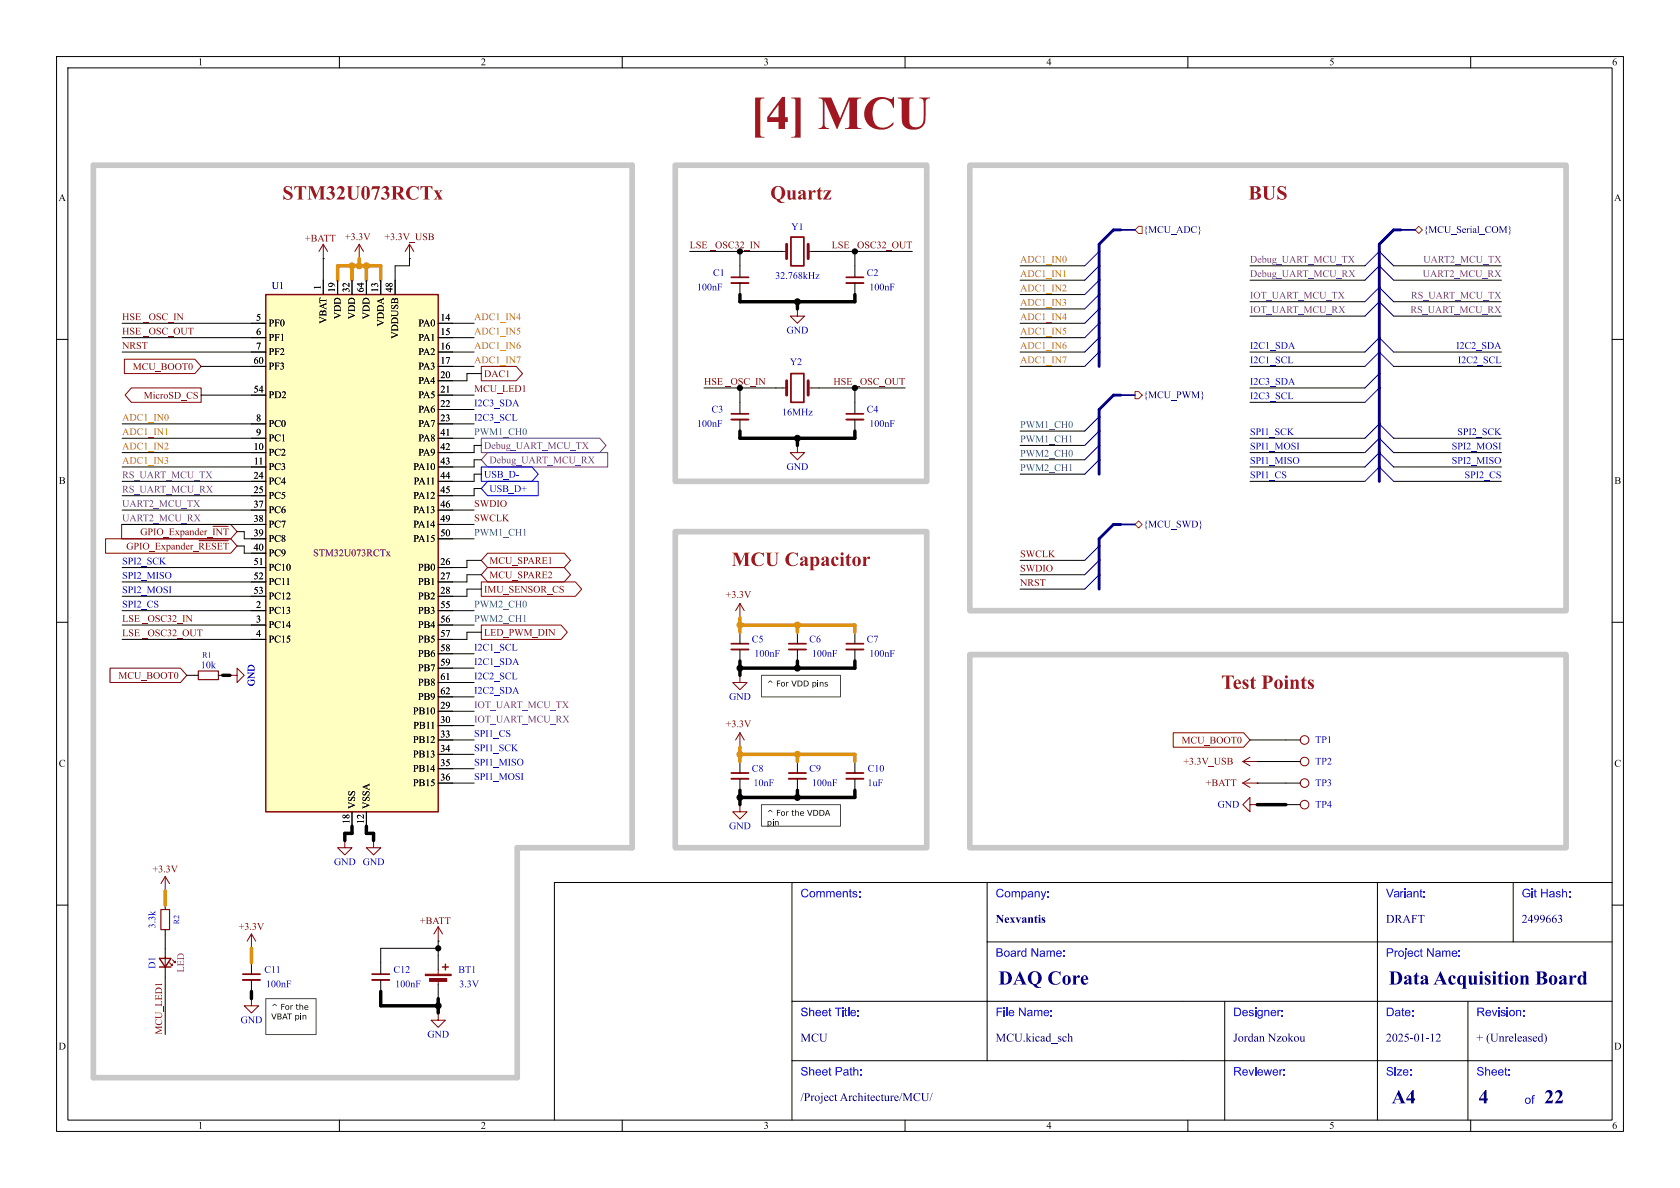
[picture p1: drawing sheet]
<svg xmlns="http://www.w3.org/2000/svg" width="297mm" height="210mm" viewBox="0 0 297 210" stroke-linecap="round" stroke-linejoin="round" font-family="sans-serif">
<defs><g id="words">
<text font-size="8.4" fill="#a21622" x="132.6" y="25">[4] MCU</text>
<g font-size="3.5" fill="#a21622">
<text x="49.9" y="36.2">STM32U073RCTx</text>
<text x="136.2" y="36.2">Quartz</text>
<text x="220.7" y="36.2">BUS</text>
<text x="129.3" y="101">MCU Capacitor</text>
<text x="215.9" y="122.7">TestPoints</text>
</g>
<g font-size="3.5" fill="#00007f">
<text x="176.5" y="174.9">DAQ Core</text>
<text x="245.5" y="174.9">DataAcquisitionBoard</text>
<text x="246" y="195.9">A4</text>
<text x="261.4" y="196">4</text>
<text x="273" y="196">22</text>
</g>
<g font-size="2.1" fill="#00f">
<text x="141.5" y="159.2">Comments:</text>
<text x="176" y="159.2">Company:</text>
<text x="245" y="159.2">Variant:</text>
<text x="269" y="159.2">Git Hash:</text>
<text x="176" y="169.7">Board Name:</text>
<text x="245" y="169.7">Project Name:</text>
<text x="141.5" y="180.2">Sheet Title:</text>
<text x="176" y="180.2">File Name:</text>
<text x="218" y="180.2">Designer:</text>
<text x="245" y="180.2">Date:</text>
<text x="261" y="180.2">Revision:</text>
<text x="141.5" y="190.7">Sheet Path:</text>
<text x="218" y="190.7">Reviewer:</text>
<text x="245" y="190.7">Size:</text>
<text x="261" y="190.7">Sheet:</text>
<text x="269.5" y="195.7">of</text>
</g>
<g font-size="2.1" fill="#00007f">
<text x="176" y="163.7">Nexvantis</text>
<text x="245" y="163.7">DRAFT</text>
<text x="269" y="163.7">2499663</text>
<text x="141.5" y="184.7">MCU</text>
<text x="176" y="184.7">MCU.kicad_sch</text>
<text x="218" y="184.7">JordanNzokou</text>
<text x="245" y="184.7">2025-01-12</text>
<text x="261" y="184.7">+ (Unreleased)</text>
<text x="141.5" y="195.2">/ProjectArchitecture/MCU/</text>
</g>
<g font-size="1.8">
<text x="35" y="12">1</text>
<text x="85" y="12">2</text>
<text x="135" y="12">3</text>
<text x="185" y="12">4</text>
<text x="235" y="12">5</text>
<text x="285" y="12">6</text>
<text x="10.3" y="36">A</text>
<text x="285.3" y="36">A</text>
<text x="121.9" y="44.1">LSE_OSC32_IN</text>
<text x="147" y="44.1">LSE_OSC32_OUT</text>
<text x="56.9" y="51.2" transform="rotate(-90 56.9 51.2)">1</text>
<text x="59.4" y="51.7" transform="rotate(-90 59.4 51.7)">19</text>
<text x="62" y="51.7" transform="rotate(-90 62 51.7)">32</text>
<text x="64.5" y="51.7" transform="rotate(-90 64.5 51.7)">64</text>
<text x="67.1" y="51.7" transform="rotate(-90 67.1 51.7)">13</text>
<text x="69.6" y="51.7" transform="rotate(-90 69.6 51.7)">48</text>
<text x="45.3" y="56.9">5</text>
<text x="45.3" y="59.4">6</text>
<text x="47.5" y="58.1">PF0</text>
<text x="58.1" y="57.2" transform="rotate(-90 58.1 57.2)">VBAT</text>
<text x="60.7" y="56.4" transform="rotate(-90 60.7 56.4)">VDD</text>
<text x="63.2" y="56.4" transform="rotate(-90 63.2 56.4)">VDD</text>
<text x="65.8" y="56.4" transform="rotate(-90 65.8 56.4)">VDD</text>
<text x="68.3" y="57.7" transform="rotate(-90 68.3 57.7)">VDDA</text>
<text x="70.8" y="59.9" transform="rotate(-90 70.8 59.9)">VDDUSB</text>
<text x="74" y="58.1">PA0</text>
<text x="77.9" y="56.9">14</text>
<text x="77.9" y="59.4">15</text>
<text x="44.8" y="64.5">60</text>
<text x="45.3" y="62">7</text>
<text x="47.5" y="60.7">PF1</text>
<text x="47.5" y="63.2">PF2</text>
<text x="47.5" y="65.8">PF3</text>
<text x="74" y="60.7">PA1</text>
<text x="74" y="63.2">PA2</text>
<text x="74" y="65.8">PA3</text>
<text x="77.9" y="62">16</text>
<text x="77.9" y="64.5">17</text>
<text x="44.8" y="69.6">54</text>
<text x="47.5" y="70.8">PD2</text>
<text x="74" y="68.3">PA4</text>
<text x="74" y="70.8">PA5</text>
<text x="77.9" y="67.1">20</text>
<text x="77.9" y="69.6">21</text>
<text x="124.5" y="68.2">HSE_OSC_IN</text>
<text x="147.3" y="68.2">HSE_OSC_OUT</text>
<text x="45.3" y="74.7">8</text>
<text x="45.3" y="77.2">9</text>
<text x="47.5" y="75.9">PC0</text>
<text x="74" y="73.4">PA6</text>
<text x="74" y="75.9">PA7</text>
<text x="77.9" y="72.1">22</text>
<text x="77.9" y="74.7">23</text>
<text x="77.9" y="77.2">41</text>
<text x="44.8" y="79.8">10</text>
<text x="44.9" y="82.3">11</text>
<text x="47.5" y="78.5">PC1</text>
<text x="47.5" y="81">PC2</text>
<text x="47.5" y="83.5">PC3</text>
<text x="73.1" y="83.5">PA10</text>
<text x="74" y="78.5">PA8</text>
<text x="74" y="81">PA9</text>
<text x="77.9" y="79.8">42</text>
<text x="77.9" y="82.3">43</text>
<text x="10.4" y="86">B</text>
<text x="44.8" y="84.8">24</text>
<text x="44.8" y="87.4">25</text>
<text x="44.8" y="89.9">37</text>
<text x="47.5" y="86.1">PC4</text>
<text x="47.5" y="88.6">PC5</text>
<text x="73.1" y="88.6">PA12</text>
<text x="73.1" y="86.1">PA11</text>
<text x="77.9" y="84.8">44</text>
<text x="77.9" y="87.4">45</text>
<text x="77.9" y="89.9">46</text>
<text x="285.4" y="86">B</text>
<text x="24.8" y="95.1">GPIO_Expander_~{INT} 39</text>
<text x="44.8" y="92.5">38</text>
<text x="44.8" y="95">39</text>
<text x="47.5" y="91.2">PC6</text>
<text x="47.5" y="93.7">PC7</text>
<text x="73.1" y="91.2">PA13</text>
<text x="73.1" y="93.7">PA14</text>
<text x="77.9" y="92.5">49</text>
<text x="77.9" y="95">50</text>
<text x="22.3" y="97.6">GPIO_Expander_~{RESET} 40</text>
<text x="44.8" y="100.1">51</text>
<text x="44.8" y="97.5">40</text>
<text x="47.5" y="96.2">PC8</text>
<text x="47.5" y="98.8">PC9</text>
<text x="47.5" y="101.3">PC10</text>
<text x="73.1" y="96.2">PA15</text>
<text x="73.9" y="101.3">PB0</text>
<text x="77.9" y="100.1">26</text>
<text x="44.8" y="102.6">52</text>
<text x="44.8" y="105.2">53</text>
<text x="45.3" y="107.7">2</text>
<text x="47.5" y="103.9">PC11</text>
<text x="47.5" y="106.4">PC12</text>
<text x="73.9" y="103.9">PB1</text>
<text x="73.9" y="106.4">PB2</text>
<text x="77.9" y="102.6">27</text>
<text x="77.9" y="105.2">28</text>
<text x="77.9" y="107.7">55</text>
<text x="45.3" y="110.2">3</text>
<text x="45.3" y="112.8">4</text>
<text x="47.5" y="108.9">PC13</text>
<text x="47.5" y="111.5">PC14</text>
<text x="73.9" y="108.9">PB3</text>
<text x="73.9" y="111.5">PB4</text>
<text x="77.9" y="110.2">56</text>
<text x="77.9" y="112.8">57</text>
<text x="47.5" y="114">PC15</text>
<text x="73.9" y="114">PB5</text>
<text x="73.9" y="116.6">PB6</text>
<text x="73.9" y="119.1">PB7</text>
<text x="77.9" y="115.3">58</text>
<text x="77.9" y="117.9">59</text>
<text x="73.9" y="121.6">PB8</text>
<text x="73.9" y="124.2">PB9</text>
<text x="77.9" y="120.4">61</text>
<text x="77.9" y="122.9">62</text>
<text x="77.9" y="125.5">29</text>
<text x="73" y="126.7">PB10</text>
<text x="73" y="131.8">PB12</text>
<text x="73.1" y="129.3">PB11</text>
<text x="77.9" y="128">30</text>
<text x="77.9" y="130.6">33</text>
<text x="10.4" y="136">C</text>
<text x="73" y="134.3">PB13</text>
<text x="73" y="136.9">PB14</text>
<text x="77.9" y="133.1">34</text>
<text x="77.9" y="135.6">35</text>
<text x="285.4" y="136">C</text>
<text x="63.2" y="143" transform="rotate(-90 63.2 143)">VSS</text>
<text x="65.8" y="143" transform="rotate(-90 65.8 143)">VSSA</text>
<text x="73" y="139.4">PB15</text>
<text x="77.9" y="138.2">36</text>
<text x="62" y="145.7" transform="rotate(-90 62 145.7)">18</text>
<text x="64.5" y="145.7" transform="rotate(-90 64.5 145.7)">12</text>
<text x="10.3" y="186">D</text>
<text x="285.3" y="186">D</text>
<text x="35" y="200">1</text>
<text x="85" y="200">2</text>
<text x="135" y="200">3</text>
<text x="185" y="200">4</text>
<text x="235" y="200">5</text>
<text x="285" y="200">6</text>
</g>
<g font-size="1.8" fill="#0000c2">
<text x="139.9" y="41.1">Y1</text>
<text x="48" y="51.5">U1</text>
<text x="123.2" y="51.8">100nF</text>
<text x="126" y="49.2">C1</text>
<text x="137" y="49.8">32.768kHz</text>
<text x="153.2" y="49.2">C2</text>
<text x="153.7" y="51.8">100nF</text>
<text x="139" y="59.4">GND</text>
<text x="139.6" y="65">Y2</text>
<text x="221" y="61.9">I2C1_SDA</text>
<text x="221" y="64.4">I2C1_SCL</text>
<text x="257.4" y="61.9">I2C2_SDA</text>
<text x="257.7" y="64.4">I2C2_SCL</text>
<text x="221" y="68.2">I2C3_SDA</text>
<text x="221" y="70.8">I2C3_SCL</text>
<text x="83.8" y="72">I2C3_SDA</text>
<text x="83.8" y="74.6">I2C3_SCL</text>
<text x="123.2" y="75.9">100nF</text>
<text x="125.8" y="73.4">C3</text>
<text x="138.3" y="73.9">16MHz</text>
<text x="153.2" y="73.4">C4</text>
<text x="153.7" y="75.9">100nF</text>
<text x="221" y="77.1">SPI1_SCK</text>
<text x="257.6" y="77.1">SPI2_SCK</text>
<text x="139" y="83.5">GND</text>
<text x="221" y="82.2">SPI1_MISO</text>
<text x="221" y="79.7">SPI1_MOSI</text>
<text x="256.6" y="79.7">SPI2_MOSI</text>
<text x="256.6" y="82.2">SPI2_MISO</text>
<text x="85.6" y="84.9">USB_D-</text>
<text x="86.5" y="87.4">USB_D+</text>
<text x="221" y="84.7">SPI1_CS</text>
<text x="258.9" y="84.7">SPI2_CS</text>
<text x="21.6" y="100">SPI2_SCK</text>
<text x="21.6" y="102.5">SPI2_MISO</text>
<text x="21.6" y="105.1">SPI2_MOSI</text>
<text x="21.6" y="107.6">SPI2_CS</text>
<text x="35.5" y="118.6">10k</text>
<text x="83.8" y="115.2">I2C1_SCL</text>
<text x="83.8" y="117.8">I2C1_SDA</text>
<text x="132.9" y="114">C5</text>
<text x="133.4" y="116.6">100nF</text>
<text x="143.1" y="114">C6</text>
<text x="143.5" y="116.6">100nF</text>
<text x="153.2" y="114">C7</text>
<text x="153.7" y="116.6">100nF</text>
<text x="45.4" y="121.3" transform="rotate(-90 45.4 121.3)">GND</text>
<text x="83.8" y="122.8">I2C2_SDA</text>
<text x="83.8" y="120.3">I2C2_SCL</text>
<text x="128.9" y="124.2">GND</text>
<text x="83.8" y="130.5">SPI1_CS</text>
<text x="232.5" y="131.8">TP1</text>
<text x="83.8" y="133">SPI1_SCK</text>
<text x="83.8" y="135.5">SPI1_MISO</text>
<text x="132.9" y="136.9">C8</text>
<text x="143.1" y="136.9">C9</text>
<text x="153.4" y="136.9">C10</text>
<text x="232.5" y="135.6">TP2</text>
<text x="83.8" y="138.1">SPI1_MOSI</text>
<text x="133.2" y="139.4">10nF</text>
<text x="143.5" y="139.4">100nF</text>
<text x="153.4" y="139.4">1uF</text>
<text x="215.2" y="143.2">GND</text>
<text x="232.5" y="143.2">TP4</text>
<text x="232.5" y="139.4">TP3</text>
<text x="128.9" y="147">GND</text>
<text x="59" y="153.4">GND GND</text>
<text x="27.9" y="164.1" transform="rotate(-90 27.9 164.1)">3.3k</text>
<text x="27.9" y="171.3" transform="rotate(-90 27.9 171.3)">D1</text>
<text x="46.7" y="172.4">C11</text>
<text x="69.6" y="172.4">C12</text>
<text x="81" y="172.4">BT1</text>
<text x="47" y="175">100nF</text>
<text x="69.9" y="175">100nF</text>
<text x="81.2" y="175">3.3V</text>
<text x="42.5" y="181.3">GND</text>
<text x="75.5" y="183.9">GND</text>
</g>
<g font-size="1.8" fill="#000084">
<text x="202.1" y="41.6">{MCU_ADC}</text>
<text x="251.7" y="41.6">{MCU_Serial_COM}</text>
<text x="202.1" y="70.8">{MCU_PWM}</text>
<text x="202.1" y="93.7">{MCU_SWD}</text>
</g>
<g font-size="1.8" fill="#840000">
<text x="53.9" y="43.2">+BATT</text>
<text x="61" y="42.9">+3.3V</text>
<text x="68" y="42.9">+3.3V_USB</text>
<text x="21.6" y="59.3">HSE_OSC_OUT</text>
<text x="21.6" y="56.8">HSE_OSC_IN</text>
<text x="21.6" y="61.9">NRST</text>
<text x="23.5" y="65.8">MCU_BOOT0</text>
<text x="25.4" y="70.9">MicroSD_CS</text>
<text x="83.8" y="69.5">MCU_LED1</text>
<text x="85.6" y="67.1">DAC1</text>
<text x="83.8" y="89.8">SWDIO</text>
<text x="83.8" y="92.4">SWCLK</text>
<text x="86.5" y="100.1">MCU_SPARE1</text>
<text x="180.3" y="98.7">SWCLK</text>
<text x="180.3" y="101.3">SWDIO</text>
<text x="85.6" y="105.2">IMU_SENSOR_CS</text>
<text x="86.5" y="102.7">MCU_SPARE2</text>
<text x="128.3" y="106.1">+3.3V</text>
<text x="180.3" y="103.8">NRST</text>
<text x="21.6" y="112.7">LSE_OSC32_OUT</text>
<text x="21.6" y="110.1">LSE_OSC32_IN</text>
<text x="85.6" y="112.8">LED_PWM_DIN</text>
<text x="20.9" y="120.5">MCU_BOOT0</text>
<text x="128.3" y="129">+3.3V</text>
<text x="208.9" y="131.9">MCU_BOOT0</text>
<text x="209.2" y="135.6">+3.3V_USB</text>
<text x="213.2" y="139.4">+BATT</text>
<text x="27" y="154.7">+3.3V</text>
<text x="42.2" y="164.8">+3.3V</text>
<text x="74.2" y="163.8">+BATT</text>
<text x="28.9" y="182.9" transform="rotate(-90 28.9 182.9)">MCU_LED1</text>
</g>
<g font-size="1.8" fill="#c60">
<text x="180.3" y="46.6">ADC1_IN0</text>
<text x="180.3" y="51.7">ADC1_IN2</text>
<text x="180.3" y="49.2">ADC1_IN1</text>
<text x="83.8" y="56.8">ADC1_IN4</text>
<text x="83.8" y="59.3">ADC1_IN5</text>
<text x="180.3" y="59.3">ADC1_IN5</text>
<text x="180.3" y="54.3">ADC1_IN3</text>
<text x="180.3" y="56.8">ADC1_IN4</text>
<text x="83.8" y="61.9">ADC1_IN6</text>
<text x="83.8" y="64.4">ADC1_IN7</text>
<text x="180.3" y="61.9">ADC1_IN6</text>
<text x="180.3" y="64.4">ADC1_IN7</text>
<text x="21.6" y="77.1">ADC1_IN1</text>
<text x="21.6" y="74.6">ADC1_IN0</text>
<text x="21.6" y="82.2">ADC1_IN3</text>
<text x="21.6" y="79.7">ADC1_IN2</text>
</g>
<g font-size="1.8" fill="#762480">
<text x="221" y="46.6">Debug_UART_MCU_TX</text>
<text x="251.6" y="46.6">UART2_MCU_TX</text>
<text x="221" y="53">IOT_UART_MCU_TX</text>
<text x="221" y="49.2">Debug_UART_MCU_RX</text>
<text x="249.4" y="53">RS_UART_MCU_TX</text>
<text x="251.5" y="49.2">UART2_MCU_RX</text>
<text x="221" y="55.5">IOT_UART_MCU_RX</text>
<text x="249.3" y="55.5">RS_UART_MCU_RX</text>
<text x="85.6" y="79.8">Debug_UART_MCU_TX</text>
<text x="86.5" y="82.4">Debug_UART_MCU_RX</text>
<text x="21.6" y="87.3">RS_UART_MCU_RX</text>
<text x="21.6" y="89.8">UART2_MCU_TX</text>
<text x="21.6" y="84.7">RS_UART_MCU_TX</text>
<text x="21.6" y="92.4">UART2_MCU_RX</text>
<text x="83.8" y="125.4">IOT_UART_MCU_TX</text>
<text x="83.8" y="127.9">IOT_UART_MCU_RX</text>
</g>
<g font-size="1.8" fill="#027084">
<text x="83.8" y="77.1">PWM1_CH0</text>
<text x="180.3" y="75.9">PWM1_CH0</text>
<text x="180.3" y="80.9">PWM2_CH0</text>
<text x="180.3" y="78.4">PWM1_CH1</text>
<text x="180.3" y="83.5">PWM2_CH1</text>
<text x="83.8" y="94.9">PWM1_CH1</text>
<text x="83.8" y="107.6">PWM2_CH0</text>
<text x="83.8" y="110.1">PWM2_CH1</text>
</g>
<g font-size="1.8" fill="#840084">
<text x="55.4" y="98.8">STM32U073RCTx</text>
<text x="33" y="171.9" transform="rotate(-90 33 171.9)">LED</text>
</g>
<g font-size="1.4" fill="#0000c2">
<text x="35.7" y="116.6">R1</text>
<text x="32" y="163.4" transform="rotate(-90 32 163.4)">R2</text>
</g>
<text font-size="1.4" x="135.6" y="146.6">pin</text>
</g></defs>
<g fill="none" stroke="#000" stroke-width=".18">
<path d="M10 10h277v190h-277zM12 12h273v186h-273zM60 10v2M110 10v2M160 10v2M210 10v2M260 10v2M10 60h2M285 60h2M10 110h2M285 110h2M140 156v42"/>
<path d="M174.5 156v31.5M243.5 156v42M267.5 156v10.5M285 156h-187v42M10 160h2M140 177h145M174.5 166.5h110.5M216.5 177v21M259.5 177v21M285 160h2M60 198v2M110 198v2"/>
<path d="M140 187.5h145M160 198v2M210 198v2M260 198v2"/>
</g>
<g fill="#fff">
<path d="M47 176.5h8.9v6.4h-8.9z"/>
<path d="M134.6 119.4h14v3.8h-14z"/>
<path d="M134.6 142.2h14v3.9h-14z"/>
</g>
<g fill="none" stroke="#840000" stroke-width=".18">
<path d="M57.1 43.2l-.7 1.3M57.1 43.2l.8 1.3M57.1 43.2v2.5M63.5 43.2l-.8 1.3M63.5 43.2l.8 1.3M63.5 43.2v2.5M72.4 43.2l-.8 1.3M72.4 43.2l.8 1.3M72.4 43.2v2.5M138.4 44.5h.7M141 54.6v1.3h1.2l-1.2 1.3-1.3-1.3h1.3M142.9 44.5h.6"/>
<path d="M138.4 68.6h.7M141 78.7v1.3h1.2l-1.2 1.3-1.3-1.3h1.3M142.9 68.6h.6M219.7 138.4l1.3 .8M219.7 138.4h2.5M219.7 134.6l1.3 .8M219.7 134.6h2.5M221 137.7l-1.3 .7M221 133.9l-1.3 .7M29.2 154.9l-.8 1.3M29.2 154.9l.8 1.3M29.2 154.9v2.6"/>
<path d="M61 148.6v1.3h1.2l-1.2 1.2-1.3-1.2h1.3M66 148.6v1.3h1.3l-1.3 1.2-1.2-1.2h1.2M221 142.2v-1.2l-1.3 1.2 1.3 1.3v-1.3h1.2M29.2 169.2v1.7M30 170.2l.5 .5v-.3v.3h-.3M30.5 169.7l.5 .5v-.3v.3h-.3"/>
<circle cx="230.6" cy="138.4" r=".76"/>
<circle cx="230.6" cy="130.8" r=".76"/>
<circle cx="230.6" cy="134.6" r=".76"/>
<circle cx="230.6" cy="142.2" r=".76"/>
</g>
<g fill="none" stroke="#000" stroke-width=".18">
<path d="M57.1 45.7h.1M63.5 45.7h.1M72.4 45.7h.1M130.8 47v2M130.8 50v2.1M137.2 44.5h1.2M141 54.6h.1M143.5 44.5h1.3M151.1 47v2M151.1 50v2.1M137.2 68.6h1.2M141 78.7h.1"/>
<path d="M143.5 68.6h1.3M151.1 71.1v2.1M151.1 74.2v2M222.2 138.4h.1M222.2 134.6h.1M227.3 138.4h2.6M227.3 130.8h2.6M227.3 134.6h2.6M29.2 157.5h.1M61 148.6h.1M66 148.6h.1M222.2 142.2h.1"/>
<path d="M227.3 142.2h2.6M29.2 160v.8M29.2 164.3v.8M29.2 167.6v1.8M29.2 170.9v1.8"/>
</g>
<path d="M139.1 43.2v2.5M142.9 43.2v2.5M139.1 67.3v2.6M142.9 67.3v2.6" fill="none" stroke="#840000" stroke-width=".51"/>
<path d="M129.3 49h3M139.8 41.9h2.3v5.1h-2.3zM149.6 49h3.1M139.8 66h2.3v5.1h-2.3zM149.6 73.2h3.1" fill="none" stroke="#840000" stroke-width=".3"/>
<path d="M129.3 50h3M149.6 50h3.1M149.6 74.2h3.1" fill="none" stroke="#840000" stroke-width=".33"/>
<path d="M28.4 160.8h1.6v3.5h-1.6z" fill="none" stroke="#840000" stroke-width=".2"/>
<path d="M28.2 169.4h2l-1 1.5zM28.2 170.9h2" fill="none" stroke="#840000" stroke-width=".25"/>
<path d="M47 52.1h30.5v91.4h-30.5z" fill="#ffffc2"/>
<path d="M47 52.1h30.5v91.4h-30.5zM78.2 170.9h1M78.7 170.4v1.1" fill="none" stroke="#840000" stroke-width=".25"/>
<g fill="none" stroke="#000" stroke-width=".18">
<path d="M21.6 57.2h25.4M21.6 59.7h25.4M57.1 45.7v6.4M72.4 45.7v1.3h-2.6v2.5M80 57.2h3.8M80 59.7h3.8M121.9 44.5h15.3M130.8 44.5v2.5M144.8 44.5h16.5M151.1 44.5v2.5M180.3 57.2h11.5M180.3 59.7h11.5"/>
<path d="M180.3 49.5h11.5M180.3 54.6h11.5M180.3 47h11.5M180.3 52.1h11.5M221 49.5h20.3M221 47h20.3M221 55.9h20.3M221 53.3h20.3M246.4 49.5h19M246.4 47h19M246.4 55.9h19M246.4 53.3h19"/>
<path d="M21.6 62.2h25.4M21.6 74.9h25.4M21.6 77.5h25.4M35.6 64.8h8.8M35.6 69.9h8.8M80 62.2h3.8M80 74.9h3.8M80 77.5h3.8M80 64.8h3.8M80 69.9h3.8M80 72.4h3.8M85.1 66h-2.6v1.3h-2.5"/>
<path d="M85.1 78.7h-1.3v1.3h-3.8M124.5 68.6h12.7M130.8 68.6v4.6M130.8 74.2v2M144.8 68.6h15.2M151.1 68.6v2.5M180.3 62.2h11.5M180.3 64.8h11.5M180.3 78.7h11.5M180.3 76.2h11.5M221 62.2h20.3M221 77.5h20.3"/>
<path d="M221 64.8h20.3M221 71.1h20.3M221 68.6h20.3M246.4 62.2h19M246.4 77.5h19M246.4 64.8h19M21.6 82.6h22.8M21.6 85.1h22.8M21.6 87.6h22.8M21.6 90.2h22.8M21.6 92.7h22.8M21.6 80h22.8"/>
<path d="M80 95.3h3.8M80 90.2h3.8M80 92.7h3.8M85.1 83.8h-1.3v1.3h-3.8M85.1 99.1h-2.6v1.2h-2.5M85.1 81.3h-1.3v1.3h-3.8M85.1 86.4h-1.3v1.2h-3.8M180.3 83.8h11.5M180.3 99.1h11.5M180.3 81.3h11.5M221 82.6h20.3M221 85.1h20.3"/>
<path d="M221 80h20.3M246.4 82.6h19M246.4 85.1h19M246.4 80h19M21.6 108h25.4M21.6 110.5h25.4M21.6 113h25.4M21.6 100.3h22.8M21.6 105.4h22.8M21.6 102.9h22.8M33 119.4h2.1M38.6 119.4h.8"/>
<path d="M40.6 119.4h.1M80 108h3.8M80 110.5h3.8M80 115.6h3.8M80 118.1h3.8M85.1 111.8h-2.6v1.2h-2.5M85.1 101.6h-2.6v1.3h-2.5M85.1 104.1h-2.6v1.3h-2.5M130.8 109.2h.1M130.8 119.4h.1M130.8 111.8v2M130.8 114.8v2"/>
<path d="M141 111.8v2M141 114.8v2M151.1 111.8v2M151.1 114.8v2M180.3 104.1h11.5M180.3 101.6h11.5M80 120.7h3.8M80 128.3h3.8M80 138.4h3.8M80 135.9h3.8M80 133.4h3.8M80 123.2h3.8"/>
<path d="M80 125.7h3.8M80 130.8h3.8M130.8 132.1h.1M130.8 134.6v2.1M130.8 137.7v2M141 134.6v2.1M141 137.7v2M151.1 134.6v2.1M151.1 137.7v2M221 130.8h6.3M222.2 138.4h5.1M222.2 134.6h5.1"/>
<path d="M130.8 142.2h.1M29.2 165.1v2.5M29.2 172.7v10.2M44.4 167.6h.1M44.4 176.5h.1M44.4 170.2v2M44.4 173.2v2.1M67.3 173.2v2.1M77.5 166.4h.1M77.5 179.1h.1M77.5 166.4v5.1M77.5 174v2.5"/>
<path d="M77.5 167.6h-10.2v4.6"/>
</g>
<path d="M129.3 73.2h3M129.3 113.8h3M139.4 113.8h3.1M149.6 113.8h3.1M129.3 136.7h3M139.4 136.7h3.1M149.6 136.7h3.1M42.9 172.2h3.1M65.8 172.2h3" fill="none" stroke="#840000" stroke-width=".3"/>
<path d="M129.3 74.2h3M129.3 114.8h3M139.4 114.8h3.1M149.6 114.8h3.1M129.3 137.7h3M139.4 137.7h3.1M149.6 137.7h3.1M42.9 173.2h3.1M65.8 173.2h3" fill="none" stroke="#840000" stroke-width=".33"/>
<g fill="none" stroke="#840000" stroke-width=".18">
<path d="M22 63.5h12.4l1.2 1.3-1.2 1.2h-12.4zM23.2 68.6h12.4v2.5h-12.4l-1.1-1.2zM85.1 64.8h6.2l1.1 1.2-1.1 1.3h-6.2zM18.7 95.2h22.1l1.1 1.3-1.1 1.3h-22.1zM21.5 92.7h19.3l1.1 1.3-1.1 1.3h-19.3zM35.2 95.6h5.2M37.6 93h2.8M86.2 97.8h13.6l1.1 1.3-1.1 1.2h-13.6l-1.1-1.2zM19.4 118.1h12.5l1.1 1.3-1.1 1.3h-12.5zM40.6 119.4h1.3v-1.3l1.3 1.3-1.3 1.3v-1.3M85.1 110.5h14.1l1.1 1.3-1.1 1.2h-14.1zM85.1 102.9h16.6l1.1 1.2-1.1 1.3h-16.6z"/>
<path d="M86.2 100.3h13.6l1.1 1.3-1.1 1.3h-13.6l-1.1-1.3zM130.8 119.4v1.3h1.3l-1.3 1.2-1.3-1.2h1.3M130.8 106.7l-.8 1.3M130.8 106.7l.8 1.3M130.8 106.7v2.5M130.8 129.5v2.6M130.8 129.5l-.8 1.3M130.8 129.5l.8 1.3M207.4 129.5h12.5l1.1 1.3-1.1 1.3h-12.5zM130.8 142.2v1.3h1.3l-1.3 1.3-1.3-1.3h1.3M44.4 176.5v1.3h1.3l-1.3 1.3-1.2-1.3h1.2M44.4 165.1l-.7 1.3"/>
<path d="M44.4 165.1l.8 1.3M44.4 165.1v2.5M77.5 179.1v1.2h1.2l-1.2 1.3-1.3-1.3h1.3M77.5 163.8l-.8 1.3M77.5 163.8l.7 1.3M77.5 163.8v2.6M77.5 171.5v.7M77.5 173.2v.8"/>
</g>
<g fill="#840000" stroke="#840000" stroke-width=".18">
<path d="M75.2 172.2h4.6v.3h-4.6z"/>
<path d="M75.9 173h3.1v.5h-3.1z"/>
</g>
<path d="M35.1 118.6h3.5v1.5h-3.5z" fill="none" stroke="#840000" stroke-width=".2"/>
<path d="M201.3 40h.6v1.3h-.6l-.6-.7zM250.2 40.6l.6-.6 .7 .6-.7 .7zM200.7 69.2h.6l.6 .7-.6 .6h-.6zM200.7 92.7l.6-.6 .6 .6-.6 .6z" fill="none" stroke="#725600" stroke-width=".18"/>
<path d="M85.1 77.5h20.9l1.1 1.2-1.1 1.3h-20.9zM86.2 80h21.2v2.6h-21.2l-1.1-1.3z" fill="none" stroke="#762480" stroke-width=".18"/>
<path d="M85.1 82.5h8.9l1.2 1.3-1.2 1.3h-8.9zM86.2 85.1h9v2.5h-9l-1.1-1.2z" fill="none" stroke="#0000c2" stroke-width=".18"/>
<path d="M16.5 29.2h95.3v120.7h-20.4v40.6h-74.9zM119.4 29.2h44.4v55.9h-44.4zM171.4 29.2h105.5v78.8h-105.5zM119.4 94h44.4v55.9h-44.4zM171.4 115.7h105.5v34.2h-105.5z" fill="none" stroke="#c8c8c8" stroke-width="1"/>
<path d="M198.1 40.6h-1.3l-2.5 2.6v21.6M247.6 40.6h-1.2l-2.6 2.6v41.9M198.1 69.9h-1.3l-2.5 2.5v11.4M198.1 92.7h-1.3l-2.5 2.6v8.8" fill="none" stroke="#000084" stroke-width=".51"/>
<path d="M198.1 40.6h2.6M247.6 40.6h2.6M198.1 69.9h2.6M198.1 92.7h2.6" fill="none" stroke="#000084" stroke-width=".3"/>
<g fill="none" stroke="#000" stroke-width=".61">
<path d="M130.8 52.1v1.2h20.3v-1.2M141 53.3v1.3M130.8 76.2v1.3h20.3v-1.3M141 77.5v1.2M39.4 119.4h1.2M130.8 116.8v2.6M141 116.8v1.3M151.1 116.8v1.3h-20.3M130.8 139.7v2.5M141 139.7v1.3M151.1 139.7v1.3h-20.3M62.2 146.1v1.2h-1.2v1.3"/>
<path d="M64.8 146.1v1.2h1.2v1.3M222.2 142.2h5.1M44.4 175.3v1.2M67.3 175.3v2.5h10.2M77.5 176.5v2.6"/>
</g>
<path d="M59.7 49.5v-2.5h7.6v2.5M62.2 47v2.5M63.5 45.7v1.3M64.8 47v2.5M130.8 109.2v2.6M130.8 110.5h20.3v1.3M141 110.5v1.3M130.8 132.1v2.5M130.8 133.4h20.3v1.2M141 133.4v1.2M29.2 157.5v2.5M44.4 167.6v2.6" fill="none" stroke="#dc8e00" stroke-width=".61"/>
<g fill="none" stroke="#000084" stroke-width=".18">
<path d="M194.3 59.7l-2.5 2.5M194.3 57.2l-2.5 2.5M194.3 47l-2.5 2.5M194.3 52.1l-2.5 2.5M194.3 49.5l-2.5 2.6M194.3 54.6l-2.5 2.6M194.3 44.5l-2.5 2.5M241.3 49.5l2.5-2.5 2.6 2.5M241.3 53.3l2.5-2.5 2.6 2.5M241.3 47l2.5-2.5 2.6 2.5M241.3 55.9l2.5-2.6 2.6 2.6M194.3 62.2l-2.5 2.6"/>
<path d="M194.3 78.7l-2.5 2.6M194.3 73.7l-2.5 2.5M194.3 76.2l-2.5 2.5M241.3 62.2l2.5-2.5 2.6 2.5M241.3 64.8l2.5-2.6 2.6 2.6M241.3 77.5l2.5-2.6 2.6 2.6M243.8 66l-2.5 2.6M243.8 68.6l-2.5 2.5M194.3 81.3l-2.5 2.5M194.3 96.5l-2.5 2.6M194.3 99.1l-2.5 2.5M241.3 80l2.5-2.5 2.6 2.5"/>
<path d="M241.3 85.1l2.5-2.5 2.6 2.5M241.3 82.6l2.5-2.6 2.6 2.6M194.3 101.6l-2.5 2.5"/>
</g>
<path d="M134.6 119.4h14v3.8h-14zM134.6 142.2h14v3.9h-14zM47 176.5h8.9v6.4h-8.9z" fill="none" stroke="#484848" stroke-width=".18"/>
<g fill="#000">
<path d="M136.1 120.3l.5 .4-.4-.3-.5 .3zM137.4 120.3h.6v.1h-.5v.3h.4v.2h-.4v.4h-.1zM138.2 120.7a.38 .38 0 0 1 .6 0 .38 .38 0 0 1-.2 .6 .38 .38 0 0 1-.5-.3h.1a.27 .27 0 0 0 .4 .2 .27 .27 0 0 0 0-.5h-.3l-.1 .3h-.1zM139 120.6l.1 .1 .3-.1v.1l-.3 .1v.5h-.1zM139.9 120.3h.1l.4 .9 .3-.9h.1l-.3 1h-.2zM141 120.3h.3a.52 .52 0 0 1 .6 .5 .52 .52 0 0 1-.6 .5h-.3v-.1a.48 .48 0 0 0 .6-.1 .48 .48 0 0 0 0-.6l-.5-.1v.8h-.1zM142.1 120.3h.3a.52 .52 0 0 1 .6 .5 .52 .52 0 0 1-.6 .5h-.3v-.1a.48 .48 0 0 0 .6-.1 .48 .48 0 0 0 0-.6l-.5-.1v.8h-.1zM143.6 120.6l.2 .1a.35 .35 0 0 1 .4 0 .35 .35 0 0 1 0 .5 .35 .35 0 0 1-.4 0v.4h-.2v-.6h.2a.26 .26 0 0 0 .3 .2 .26 .26 0 0 0 .1-.4l-.3-.1-.1 .3h-.2zM144.5 120.6h.2v.7h-.2zM144.5 120.3h.2v.1h-.2zM144.9 120.6l.2 .1 .2-.1h.2l.1 .7h-.1l-.1-.5-.1-.1-.2 .1v.5h-.2zM145.8 120.6h.5v.1h-.3v.2a.29 .29 0 0 1 .4 .3 .29 .29 0 0 1-.5 .1l-.1-.1 .3 .1 .1-.2a.46 .46 0 0 1-.4-.5z"/>
<path d="M136.1 143.2l.5 .4-.4-.3-.5 .3zM136.6 144.8h.1v.2h-.1zM137.4 143.2h.6v.1h-.5v.3h.4v.1h-.4v.5h-.1zM138.2 143.5a.38 .38 0 0 1 .6 .1 .38 .38 0 0 1-.2 .5 .38 .38 0 0 1-.5-.3h.1a.27 .27 0 0 0 .4 .3 .27 .27 0 0 0 0-.5l-.3-.1-.1 .3h-.1zM139 143.4l.1 .1 .3-.1v.1l-.3 .1v.6h-.1zM140 143.2h.1v.2h.3v.1h-.3l.1 .6h.2v.1l-.4-.1v-.6h-.1zM140.6 143.1h.1v.4l.3-.1 .2 .1v.7h-.1v-.5l-.2-.2-.2 .1v.6h-.1zM141.5 143.5l.3-.1 .3 .1v.3h-.5l.1 .3 .4-.1a.38 .38 0 0 1-.5 .2 .38 .38 0 0 1-.2-.5h.6l-.2-.2-.4 .2zM142.7 143.2h.1l.4 .8 .3-.8h.1l-.4 1h-.1zM143.8 143.2h.3a.52 .52 0 0 1 .6 .5 .52 .52 0 0 1-.6 .5h-.3v-.1a.48 .48 0 0 0 .6-.1 .48 .48 0 0 0 0-.6l-.5-.1v.8h-.1zM144.9 143.2h.3a.52 .52 0 0 1 .6 .5 .52 .52 0 0 1-.6 .5h-.3v-.1a.48 .48 0 0 0 .6-.1 .48 .48 0 0 0 0-.6l-.5-.1v.8h-.1zM146.2 143.2h.2l.4 1h-.2l-.1-.3h-.4l-.1 .3h-.2l.2-.4h.5l-.2-.5-.2 .5h-.1z"/>
<path d="M48.5 177.5l.5 .3-.5-.2-.4 .2zM49.1 179.2h.5l.1 .1v.2l-.1 .1 .2 .2-.2 .4h-.5v-.1h.4l.1-.2-.1-.2h-.3v.4h-.1v-.5h.4l.1-.2-.1-.1h-.3v.3h-.1zM49.7 177.5h.6v.1h-.4v.3h.4v.1h-.4v.5h-.2zM50.7 179.2h.9v.1h-.3v.9h-.2v-.9h-.4zM50.5 177.8a.38 .38 0 0 1 .6 0 .38 .38 0 0 1-.2 .6 .38 .38 0 0 1-.5-.3h.2a.27 .27 0 0 0 .4 .3 .27 .27 0 0 0-.1-.5l-.2-.1-.1 .3h-.2zM51.4 177.7l.1 .1 .3-.1v.1l-.3 .1v.6h-.1zM52.4 177.5h.1v.2h.3v.1h-.3v.5l.3 .1v.1l-.4-.1v-.6h-.1zM52.2 179.4l.1 .1a.35 .35 0 0 1 .5 .1 .35 .35 0 0 1 0 .5 .35 .35 0 0 1-.5 0v.4h-.1v-.7h.1a.26 .26 0 0 0 .4 .3 .26 .26 0 0 0 0-.5l-.2-.1-.2 .3h-.1zM53.1 179.4h.1v.8h-.1zM53.1 179.1h.1v.2h-.1zM52.9 177.4h.2v.4l.2-.1 .3 .1v.7h-.1v-.5l-.2-.2-.2 .1v.6h-.2zM53.5 179.4l.1 .1 .2-.1 .3 .1 .1 .7h-.2v-.5l-.1-.2-.2 .1-.1 .6h-.1z"/>
<path d="M53.9 177.8l.3-.1 .2 .1 .1 .3h-.6l.2 .3 .4-.1a.38 .38 0 0 1-.5 .2 .38 .38 0 0 1-.2-.5h.6l-.2-.2-.4 .2zM48 179.2h.1l.3 .8 .4-.8h.1l-.4 1h-.2zM50.3 179.2h.2l.4 1h-.2l-.1-.3h-.5l-.1 .3h-.1l.1-.4h.6l-.2-.5-.2 .5h-.2z"/>
</g>
<g fill="#dc8e00" stroke="#dc8e00" stroke-width=".18">
<circle cx="62.2" cy="47" r=".52"/>
<circle cx="63.5" cy="47" r=".52"/>
<circle cx="64.8" cy="47" r=".52"/>
<circle cx="141" cy="133.4" r=".52"/>
<circle cx="141" cy="110.5" r=".52"/>
<circle cx="130.8" cy="133.4" r=".52"/>
<circle cx="130.8" cy="110.5" r=".52"/>
</g>
<g fill="#000" stroke="#000" stroke-width=".18">
<circle cx="141" cy="53.3" r=".52"/>
<circle cx="141" cy="77.5" r=".52"/>
<circle cx="130.8" cy="118.1" r=".52"/>
<circle cx="141" cy="118.1" r=".52"/>
<circle cx="130.8" cy="141" r=".52"/>
<circle cx="141" cy="141" r=".52"/>
<circle cx="77.5" cy="167.6" r=".46"/>
<circle cx="77.5" cy="177.8" r=".52"/>
</g>
<use href="#words"/>
</svg>
